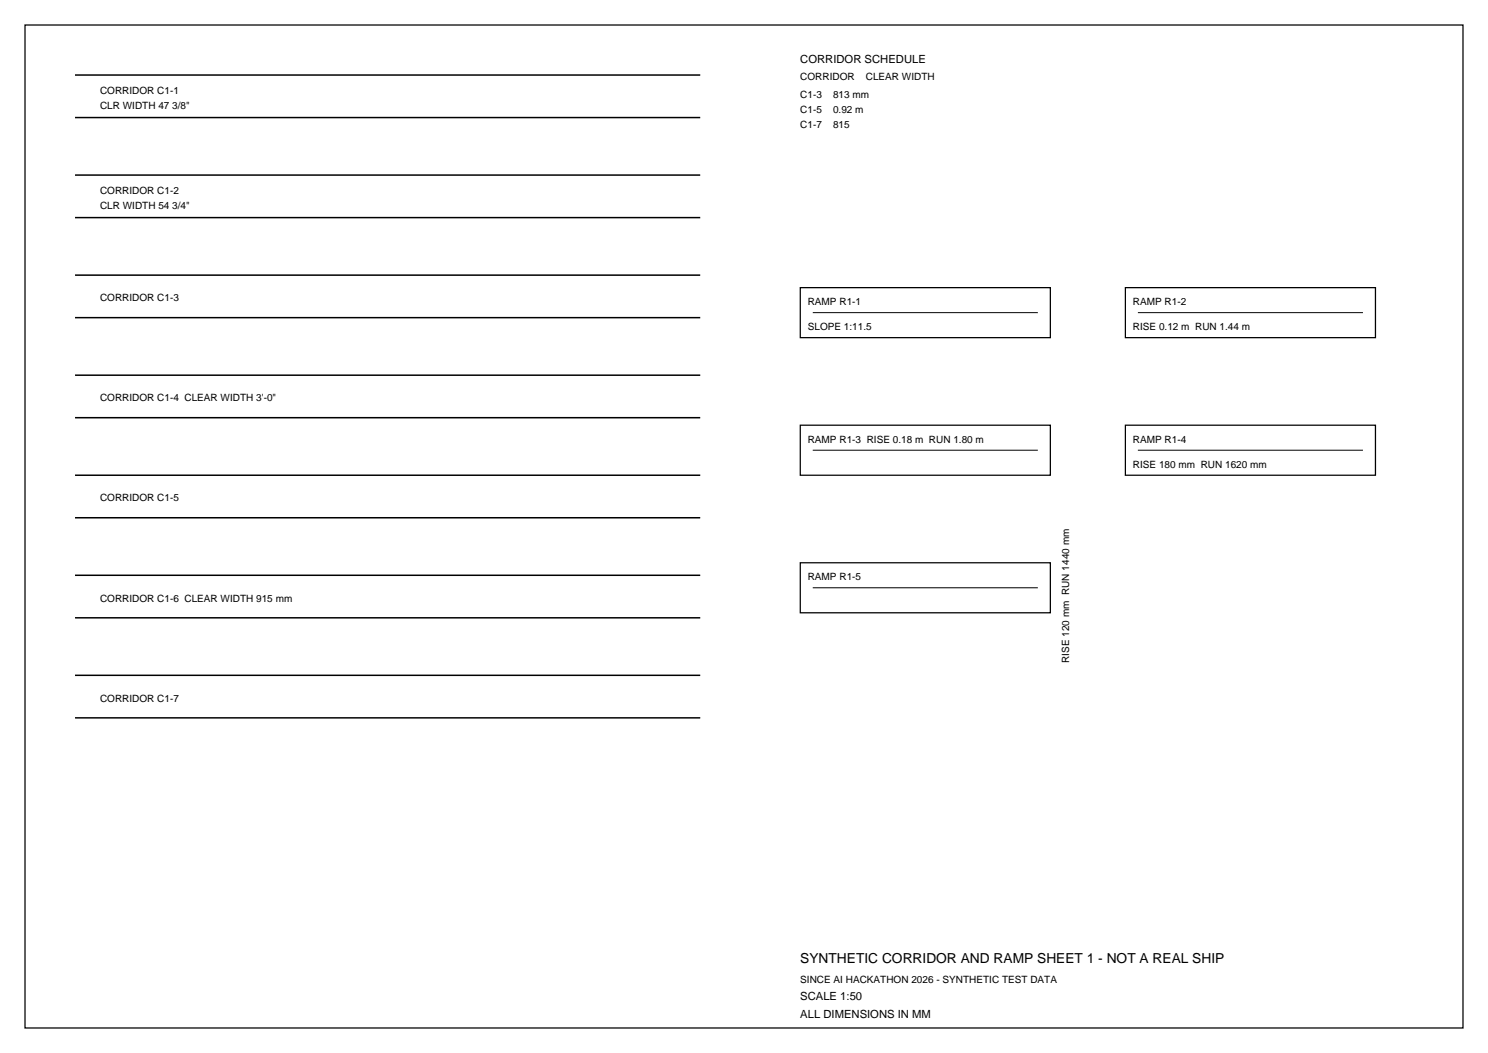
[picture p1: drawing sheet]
<svg xmlns="http://www.w3.org/2000/svg" width="420mm" height="297mm" viewBox="0 0 420 297" stroke-linecap="round" stroke-linejoin="round" font-family="sans-serif">
<defs><g id="words">
<text font-size="3.9" x="225.8" y="271.6">SYNTHETIC CORRIDOR AND RAMP SHEET 1 - NOT A REAL SHIP</text>
<g font-size="3.2">
<text x="225.8" y="17.6">CORRIDOR SCHEDULE</text>
<text x="225.8" y="282.2">SCALE 1:50</text>
<text x="225.8" y="287.2">ALL DIMENSIONS IN MM</text>
</g>
<g font-size="2.8">
<text x="225.8" y="22.6">CORRIDOR</text>
<text x="244.3" y="22.6">CLEAR WIDTH</text>
<text x="28.2" y="26.5">CORRIDOR C1-1</text>
<text x="225.8" y="27.5">C1-3</text>
<text x="235" y="27.5">813 mm</text>
<text x="28.2" y="30.7">CLR WIDTH 47 3/8&quot;</text>
<text x="225.8" y="31.7">C1-5</text>
<text x="225.8" y="36">C1-7</text>
<text x="235" y="31.7">0.92 m</text>
<text x="235" y="36">815</text>
<text x="28.2" y="54.7">CORRIDOR C1-2</text>
<text x="28.2" y="58.9">CLR WIDTH 54 3/4&quot;</text>
<text x="28.2" y="85">CORRIDOR C1-3</text>
<text x="227.9" y="86.1">RAMP R1-1</text>
<text x="319.6" y="86.1">RAMP R1-2</text>
<text x="227.9" y="93.1">SLOPE 1:11.5</text>
<text x="319.6" y="93.1">RISE 0.12 m RUN 1.44 m</text>
<text x="28.2" y="113.2">CORRIDOR C1-4 CLEAR WIDTH 3'-0&quot;</text>
<text x="227.9" y="124.9">RAMP R1-3 RISE 0.18 m RUN 1.80 m</text>
<text x="319.6" y="124.9">RAMP R1-4</text>
<text x="319.6" y="131.9">RISE 180 mm RUN 1620 mm</text>
<text x="28.2" y="141.5">CORRIDOR C1-5</text>
<text x="227.9" y="163.7">RAMP R1-5</text>
<text x="28.2" y="169.7">CORRIDOR C1-6 CLEAR WIDTH 915 mm</text>
<text x="301.6" y="187" transform="rotate(-90 301.6 187)">RISE 120 mm RUN 1440 mm</text>
<text x="28.2" y="197.9">CORRIDOR C1-7</text>
<text x="225.8" y="277.3">SINCE AI HACKATHON 2026 - SYNTHETIC TEST DATA</text>
</g>
</g></defs>
<path d="M7.1 7.1h405.6v282.9h-405.6zM225.8 81.1h70.5v14.1h-70.5zM317.5 81.1h70.6v14.1h-70.6zM225.8 119.9h70.5v14.2h-70.5zM317.5 119.9h70.6v14.2h-70.6zM225.8 158.7h70.5v14.2h-70.5z" fill="none" stroke="#000" stroke-width=".35"/>
<g fill="none" stroke="#000" stroke-width=".42">
<path d="M21.2 21.2h176.4M21.2 33.2h176.4M21.2 49.4h176.4M21.2 61.4h176.4M21.2 77.6h176.4M21.2 89.6h176.4M21.2 105.8h176.4M21.2 117.8h176.4M21.2 134.1h176.4M21.2 146h176.4M21.2 162.3h176.4M21.2 174.3h176.4"/>
<path d="M21.2 190.5h176.4M21.2 202.5h176.4"/>
</g>
<path d="M229.3 88.2h63.5M321 88.2h63.5M229.3 127h63.5M321 127h63.5M229.3 165.8h63.5" fill="none" stroke="#000" stroke-width=".28"/>
<use href="#words"/>
</svg>
